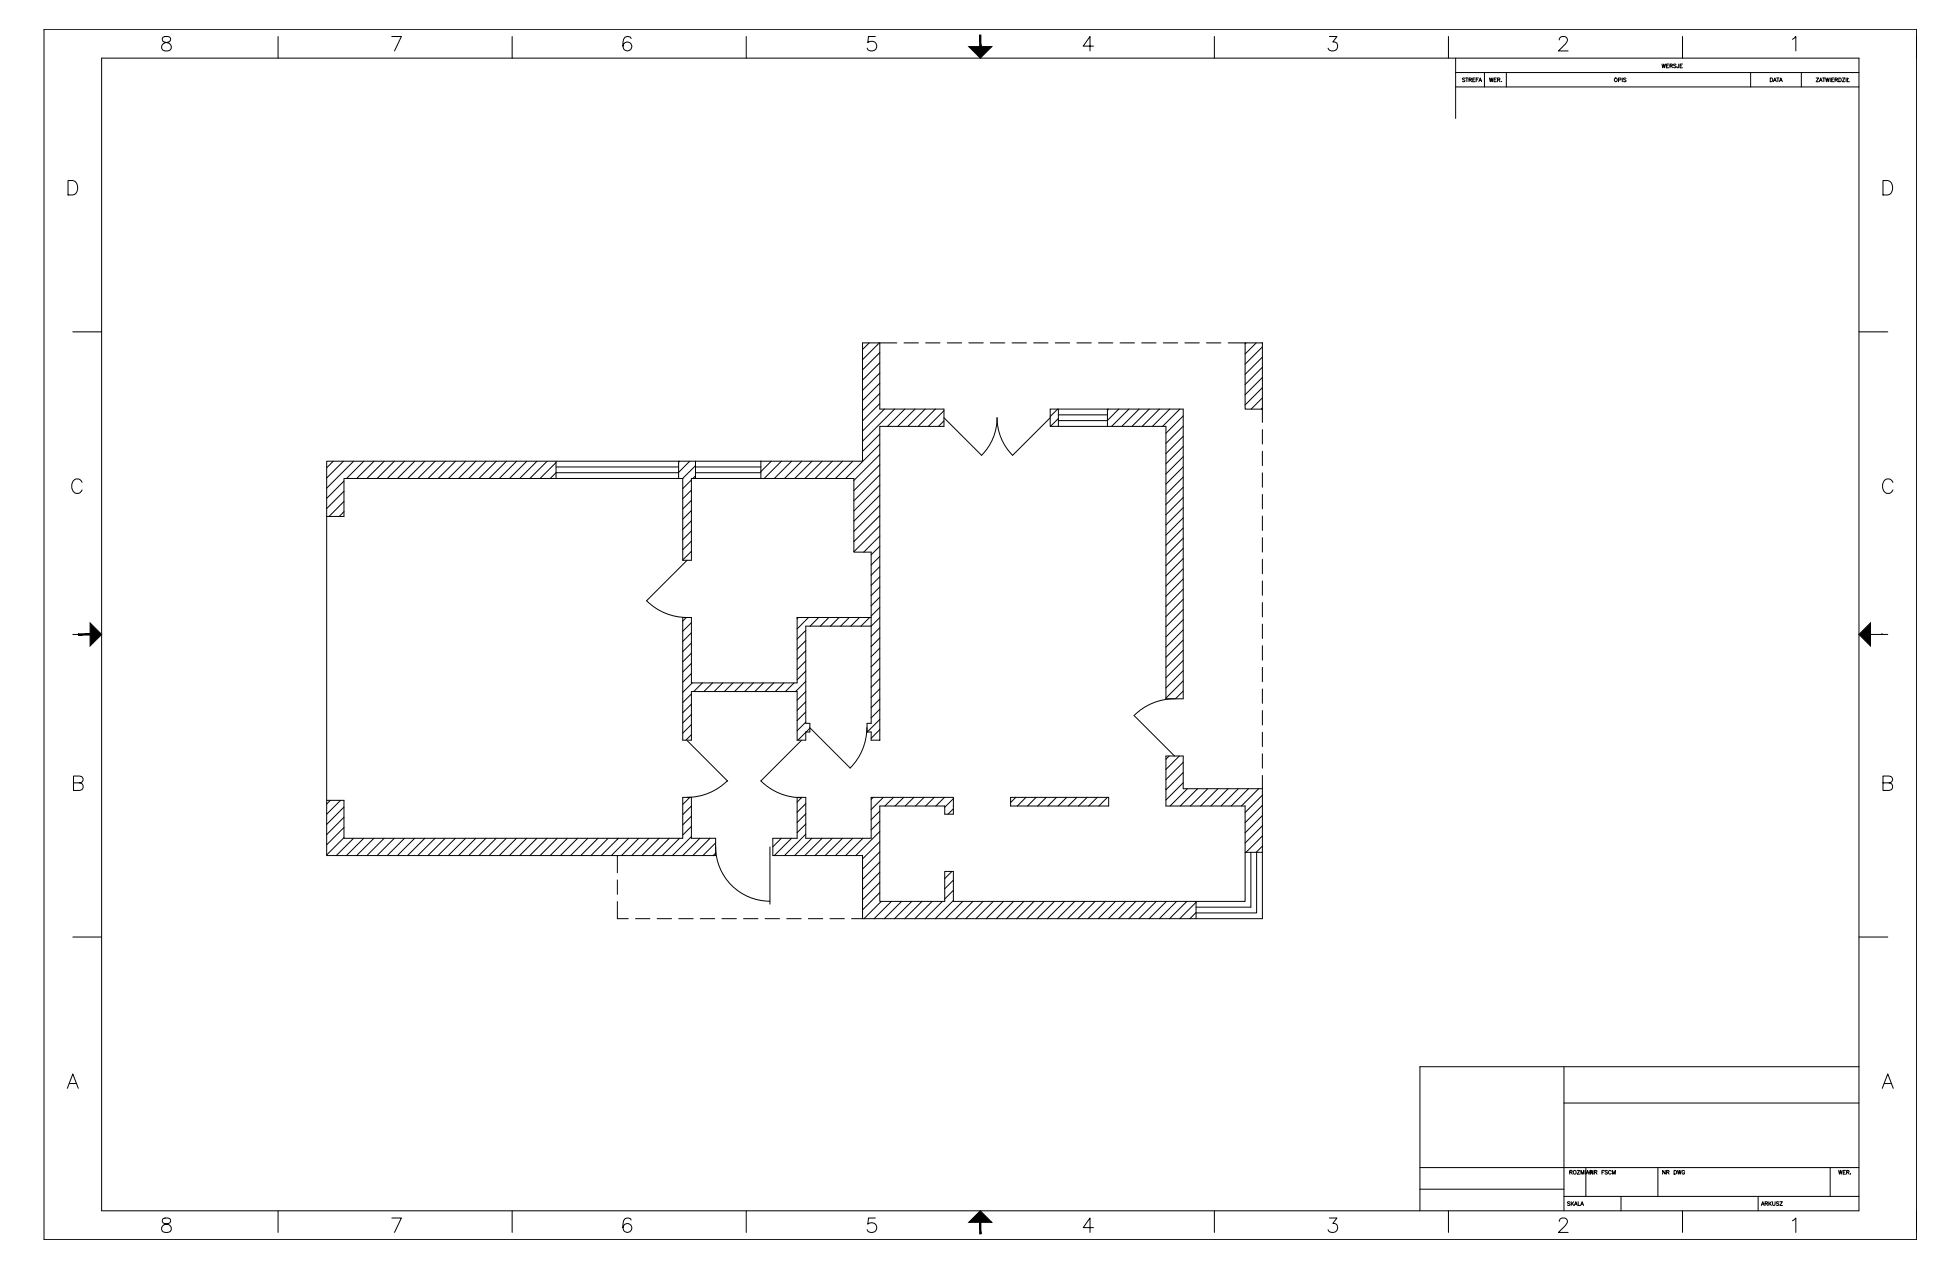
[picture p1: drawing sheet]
<svg xmlns="http://www.w3.org/2000/svg" width="864mm" height="559mm" viewBox="0 0 864 559" stroke-linecap="round" stroke-linejoin="round" font-family="sans-serif">
<defs><g id="words">
<g font-size="4.9">
<text x="731.7" y="31">WERSJE</text>
<text x="643.8" y="37.4">STREFA</text>
<text x="655.8" y="37.4">WER.</text>
<text x="710.8" y="37.4">OPIS</text>
<text x="779.6" y="37.4">DATA</text>
</g>
<g font-size="4.4">
<text x="691.1" y="518.6">ROZMIAR</text>
<text x="700.3" y="518.6">NR FSCM</text>
<text x="732" y="518.6">NR DWG</text>
<text x="809.6" y="518.6">WER.</text>
<text x="690" y="532.3">SKALA</text>
<text x="775.8" y="532.3">ARKUSZ</text>
</g>
</g></defs>
<!-- layer: Tabelka rysunkowa -->
<g fill="none" stroke="#000" stroke-width=".44">
<path d="M19.4 12.9h825.5v533.4h-825.5zM71.9 16.4a1.29 1.29 0 0 0 .6 2.1 2.61 2.61 0 0 1 3 2.7 2.2 2.2 0 0 1-2.5 1.3 2.2 2.2 0 0 1-1.7-2.2 2.88 2.88 0 0 1 3-1.8 1.27 1.27 0 0 0 .6-2.1l-.9-.3zM122.6 16.1v9.5M172.7 16.1h4.2l-3 6.3M225.8 16.1v9.5M278.2 17a1.88 1.88 0 0 0-2.7-.6 4.9 4.9 0 0 0 0 5.7 1.97 1.97 0 0 0 2.9-.9 1.97 1.97 0 0 0-1.4-2.7 1.97 1.97 0 0 0-2.4 1.8M329 16.1v9.5M385.9 16.1h-3l-.3 2.7a2.24 2.24 0 0 1 3.4-.1 2.24 2.24 0 0 1-.5 3.4 2.24 2.24 0 0 1-3.2-.9M432.2 16.1v9.5M535.3 16.1v9.5M586.1 16.1h3.3l-1.8 2.4a2.04 2.04 0 0 1 2.1 2.3 2.04 2.04 0 0 1-2.7 1.6l-.9-.3-.7-.9M638.5 16.1v9.5"/>
<path d="M687.4 17.6a1.53 1.53 0 0 1 1.2-1.5h1.2a1.54 1.54 0 0 1 .9 2.4l-3.7 3.9h4.3M741.7 16.1v9.5M790.2 17.3l1.5-1.2v6.3M44.8 25.6h774.7v508h-774.7zM482 20.3h-4.5l3-4.2v6.3M641.7 32h177.8M641.7 38.3h177.8M641.7 25.6v26.6M771.8 32v6.3M794.1 32v6.3M800.6 34.4h1.1l-1.1 1.6h1.1M802 36l.7-1.6 .6 1.6"/>
<path d="M802.3 35.5h.8M803.5 34.4h1.1M804 34.4v1.6M804.8 34.4l.4 1.6 .4-1.6 .4 1.6 .4-1.6M806.8 34.4v1.6M807.5 35.1h.6M808.5 34.4h-1v1.6h1M809 35.1h.9l.2-.4-1.1-.3v1.6M809.5 35.1l.6 .9M810.6 34.4h.6a.88 .88 0 0 1 .5 .8 .88 .88 0 0 1-.5 .8h-.6zM812.2 34.4h1.1l-1.1 1.6h1.1M813.8 34.4v1.6"/>
<path d="M814.4 34.4v1.6h.9M814.8 34.5l-.5 .6M30 79.6h2.1a3.4 3.4 0 0 1 2.2 3.1 3.4 3.4 0 0 1-2.2 3.2h-2.1zM830.1 79.6h2.1a3.4 3.4 0 0 1 2.2 3.1 3.4 3.4 0 0 1-2.2 3.2h-2.1zM32.1 146.2h12.7M819.5 146.2h12.7M36.2 212.6a2.34 2.34 0 0 0-2.7-1.5 2.34 2.34 0 0 0-1.9 2.4 2.8 2.8 0 0 0 .7 3 2.8 2.8 0 0 0 3 .6l.9-1.2M834.5 212.6a2.34 2.34 0 0 0-2.7-1.5 2.34 2.34 0 0 0-1.9 2.4 2.8 2.8 0 0 0 .6 3 2.8 2.8 0 0 0 3.1 .6l.9-1.2M32.1 279.6h12.7M34.6 279.6h.1M819.5 279.6h12.7M829.7 279.6h.1"/>
<path d="M32.4 345h2.7l.9-.3a1.48 1.48 0 0 0 0-2.4l-.9-.3h-2.7v6.3h2.7a1.68 1.68 0 0 0 1.6-1.6 1.68 1.68 0 0 0-1.6-1.7M830.1 345h2.7l.9-.3a1.45 1.45 0 0 0 0-2.4l-.9-.3h-2.7v6.3h2.7a1.67 1.67 0 0 0 1.6-1.6 1.67 1.67 0 0 0-1.6-1.7M32.1 412.9h12.7M819.5 412.9h12.7M29.7 479.6l2.4-6.3 2.4 6.3M30.6 477.5h3M689.5 470.1v63.5M819.5 470.1h-193.5v63.5M829.8 479.6l2.4-6.3 2.4 6.3M830.7 477.5h3M689.5 486.1h130M626 514.5h193.5"/>
<path d="M699.1 514.5v12.7M730.9 514.5v12.7M806.8 514.5v12.7M71.9 537.1a1.28 1.28 0 0 0 .6 2.1 2.64 2.64 0 0 1 3 2.7l-.3 .6a2.51 2.51 0 0 1-3.9-.6 2.03 2.03 0 0 1 1.8-2.4l1.2-.3a1.27 1.27 0 0 0 .6-2.1l-.9-.3zM122.6 533.6v9.5M172.7 536.8h4.2l-3 6.3M225.8 533.6v9.5M278.2 537.7a1.86 1.86 0 0 0-2.7-.6 4.9 4.9 0 0 0 0 5.7 1.97 1.97 0 0 0 2.9-.9 1.97 1.97 0 0 0-1.4-2.7 1.97 1.97 0 0 0-2.4 1.8M329 533.6v9.5M385.9 536.8h-3l-.3 2.7a2.24 2.24 0 0 1 3.3-.1 2.24 2.24 0 0 1-.4 3.4 2.24 2.24 0 0 1-3.2-.9M432.2 533.6v9.5M535.3 533.6v9.5"/>
<path d="M586.1 536.8h3.3l-1.8 2.4a2.04 2.04 0 0 1 2.1 2.3 2.04 2.04 0 0 1-2.7 1.6l-.9-.3-.7-.9M626 524.1h63.5M638.5 533.6v9.5M687.4 538.3a1.58 1.58 0 0 1 1.2-1.5h1.2a1.56 1.56 0 0 1 .9 2.4l-3.7 3.9h4.3M689.5 527.2h130M714.6 527.2v6.4M741.7 533.6v9.5M775.1 527.2v6.4M790.2 538l1.5-1.2v6.3M482 541h-4.5l3-4.2v6.3"/>
</g>
<g fill="#000" stroke="#000" stroke-width=".44">
<path d="M427.1 20.5h10.1l-5 5.1zM39.7 274.5l5.1 5.1-5.1 5.1zM819.5 279.6l5.1-5.1v10.2zM432.2 533.6l5 5.1h-10.1z"/>
<path d="M431.9 15.5l.5 5v-5zM431.9 15.5l.5 5h-.5z"/>
<path d="M34.6 279.3v.6l5.1-.6zM34.6 279.9l5.1-.6v.6z"/>
<path d="M431.9 538.7v5.1h.5zM431.9 538.7h.5v5.1z"/>
</g>
<g fill="none" stroke="#000" stroke-width=".44">
<path d="M383.2 151.1l-3 2.9M387.6 151.1l-7.4 7.4M387.9 155.4l-7.7 7.6M387.9 159.9l-7.7 7.6M548.9 151.1h7.6v29.2h-7.6zM549.3 151.1l-.4 .4M553.8 151.1l-4.9 4.9M556.5 152.9l-7.6 7.6M556.5 157.4l-7.6 7.6M387.9 164.4l-7.7 7.6M387.9 168.9l-7.7 7.6M387.9 173.4l-7.7 7.6"/>
<path d="M387.9 177.8l-7.7 7.7M556.5 161.8l-7.6 7.7M556.5 166.4l-7.6 7.6M556.5 170.8l-7.6 7.7M556.5 175.3l-5 5M556.5 179.8l-.5 .5M387.9 191.3l-7.7 7.6M387.9 195.8l-15.1 15.1M389.9 180.3l-9.7 9.7M394.4 180.3l-14.2 14.1M398.9 180.3l-7.6 7.6M403.4 180.3l-7.7 7.6"/>
<path d="M407.9 180.3l-7.7 7.6M412.4 180.3l-7.7 7.6M416.1 181l-6.9 6.9M416.1 185.5l-2.4 2.4M416.2 184.1l16.5 16.6M463 180.3h58.6v127.7h-7.6v-120.1h-51zM463 184.1l-16.6 16.6M466.2 180.3l-3.2 3.3M466.6 184.4l-3.5 3.5M466.6 180.3v7.6M466.6 182.8h21.6M466.6 185.4h21.6"/>
<path d="M488.2 180.3v7.6M488.7 180.3l-.5 .5M493.2 180.3l-5 5M497.7 180.3l-7.7 7.6M502.2 180.3l-7.7 7.6M506.6 180.3l-7.6 7.6M511.1 180.3l-7.6 7.6M515.6 180.3l-7.6 7.6M520.1 180.3l-7.6 7.6M521.6 183.3l-7.6 7.6M521.6 187.8l-7.6 7.6M521.6 192.3l-7.6 7.6"/>
<path d="M521.6 196.8l-7.6 7.6M146.9 203.2l-2.9 3M151.4 203.2l-7.4 7.5M151.6 212l-7.6 7.6M151.6 216.5l-7.6 7.6M155.9 203.2l-11.9 11.9M160.4 203.2l-7.6 7.7M164.9 203.2l-7.6 7.7M169.4 203.2l-7.7 7.7M173.9 203.2l-7.7 7.7M178.3 203.2l-7.6 7.7M182.8 203.2l-7.6 7.7"/>
<path d="M187.3 203.2l-7.6 7.7M191.8 203.2l-7.6 7.7M196.3 203.2l-7.6 7.7M200.8 203.2l-7.6 7.7M205.3 203.2l-7.6 7.7M209.8 203.2l-7.6 7.7M214.3 203.2l-7.7 7.7M218.8 203.2l-7.6 7.7M223.3 203.2l-7.7 7.7M227.7 203.2l-7.6 7.7M232.2 203.2l-7.6 7.7M236.7 203.2l-7.6 7.7"/>
<path d="M241.2 203.2l-7.6 7.7M245.1 203.8l-7 7.1M245.1 203.2v7.7M245.1 205.8h54.1M299.2 208.3h-54.1l-2.5 2.6M299.2 203.2v7.7M299.6 203.2l-.4 .5M301 210.9v36h3.8v-36h71.6v32.4h7.6v75.5h-1.8v3.8h1.8v3.6h3.9v-138.3h28.2v-7.6h-28.2v-29.2h-7.7v52.1h-236.2v173.8h171.5v-7.6h-10.7v-18h-3.8v18h-149.4v-16.7h-7.6M301 210.9h-149.4v16.7h-7.6M304.1 203.2l-4.9 5M304.8 211.5l-3.8 3.8M304.8 216l-3.8 3.8"/>
<path d="M306.6 205.2l-5.7 5.7M306.6 209.7l-1.2 1.2M306.6 203.2v7.7M306.6 205.8h28.8M306.6 208.3h28.8M335.4 203.2v7.7M335.5 203.2l-.1 .2M340 203.2l-4.6 4.6M344.5 203.2l-7.6 7.7M349 203.2l-7.7 7.7M353.5 203.2l-7.7 7.7M358 203.2l-7.7 7.7"/>
<path d="M362.5 203.2l-7.7 7.7M366.9 203.2l-7.6 7.7M371.4 203.2l-7.6 7.7M375.9 203.2l-7.6 7.7M387.9 200.3l-11.5 11.4M387.9 204.8l-11.5 11.4M387.9 209.3l-11.5 11.4M387.9 213.8l-11.5 11.4M387.9 218.3l-11.5 11.4M521.6 201.3l-7.6 7.6M521.6 205.7l-7.6 7.7M521.6 210.2l-7.6 7.7"/>
<path d="M521.6 214.7l-7.6 7.6M521.6 219.2l-7.6 7.7M151.6 221l-6.6 6.6M151.6 225.5l-2.1 2.1M304.8 220.5l-3.8 3.8M304.8 225l-3.8 3.8M304.8 229.5l-3.8 3.8M304.8 234l-3.8 3.8M304.8 238.5l-3.8 3.8M387.9 222.7l-11.5 11.5M387.9 227.2l-11.5 11.5M387.9 231.7l-11.5 11.4"/>
<path d="M387.9 236.2l-7.1 7.1M521.6 223.7l-7.6 7.6M521.6 228.2l-7.6 7.6M521.6 232.7l-7.6 7.6M521.6 237.2l-7.6 7.6M302.9 246.9l-17.9 17.8M304.8 243l-3.8 3.8M387.9 240.7l-3.9 3.8M387.9 245.2l-3.9 3.8M387.9 249.7l-3.9 3.8M387.9 254.2l-3.9 3.8M387.9 258.7l-3.9 3.8"/>
<path d="M521.6 241.7l-7.6 7.6M521.6 246.2l-7.6 7.6M521.6 250.6l-7.6 7.7M521.6 255.2l-7.6 7.6M521.6 259.6l-7.6 7.7M302.5 272.1l-1.5 1.6M304.8 274.4l-3.8 3.8M304.8 278.9l-3.8 3.8M351.4 272.1v28.9h-46.6v-28.9h-3.8v54.1h3.8v-21.4h46.6v21.4h3.8v-3.6h1.8v-3.8h-1.8v-42.9l28.8 .1 3.9-3.9M352 272.1l-.6 .6M355.2 277.8l-3.8 3.9M356.4 272.1l-5 5.1"/>
<path d="M360.9 272.1l-3.8 3.8M365.4 272.1l-3.8 3.8M369.9 272.1l-3.8 3.8M374.4 272.1l-3.8 3.8M378.9 272.1l-3.8 3.8M380.2 272.1h-28.8h32.6M383.4 272.1l-3.8 3.8M387.9 263.2l-3.9 3.8M387.9 267.7l-3.9 3.8M387.9 276.6l-3.9 3.8M521.6 264.1l-7.6 7.6M521.6 268.6l-7.6 7.6"/>
<path d="M521.6 273.1l-7.6 7.6M521.6 277.6l-7.6 7.6M304.8 283.4l-3.8 3.8M304.8 287.9l-3.8 3.8M304.8 292.3l-3.8 3.8M304.8 296.8l-3.8 3.8M355.2 282.3l-3.8 3.8M355.2 286.8l-3.8 3.8M355.2 291.3l-3.8 3.8M355.2 295.8l-3.8 3.8M387.9 281.1l-3.9 3.8M387.9 285.6l-3.9 3.8"/>
<path d="M387.9 290.1l-3.9 3.8M387.9 294.6l-3.9 3.8M387.9 299.1l-3.9 3.8M521.6 282.1l-7.6 7.6M521.6 286.6l-7.6 7.6M521.6 291.1l-7.6 7.6M521.6 295.6l-7.6 7.6M304.8 305.8l-3.8 3.8M304.8 310.3l-3.8 3.8M304.8 314.8l-3.8 3.8M304.8 319.3l-3.8 3.8M305.2 301l-4.2 4.1"/>
<path d="M309.6 301l-3.8 3.8M314.1 301l-3.8 3.8M318.6 301l-3.8 3.8M323.1 301l-3.8 3.8M327.6 301l-3.8 3.8M332.1 301l-3.8 3.8M336.6 301l-3.8 3.8M341.1 301l-3.8 3.8M345.6 301l-3.9 3.8M350 301l-3.8 3.8M355.2 300.3l-4.5 4.5M355.2 304.8l-3.8 3.8"/>
<path d="M355.2 309.3l-3.8 3.8M355.2 313.8l-3.8 3.8M355.2 318.2l-3.8 3.9M387.9 303.6l-3.9 3.8M387.9 308.1l-3.9 3.8M387.9 312.6l-3.9 3.8M387.9 317l-5.6 5.6M499.9 315.3l17.9 17.9M521.6 300l-7.6 7.7M521.6 304.5l-3.4 3.5M303 326.5l17.8 17.8M304.8 323.8l-2.4 2.4"/>
<path d="M353.3 326.3l-17.9 17.9M355.2 322.7l-3.4 3.5M356.9 320.6l17.9 17.9M357 320.9l-1.6 1.7M387.9 321.5l-3.9 3.8M387.9 326l-.2 .2M515.4 333.2l-1.4 1.4M519.9 333.2l-5.9 5.9M521.6 336l-7.6 7.6M145.6 352.7l-1.6 1.6M150.1 352.7l-6.1 6.1M151.6 355.7l-7.6 7.6"/>
<path d="M304.1 351.4l-3.1 3.1M304.8 355.2l-3.8 3.8M304.8 359.7l-3.8 3.8M351.4 351.4h3.8v18h28.8v-18h36.3v7.4h-3.8v-3.6h-28.6v42h28.6v-13.2h3.8v13.2h128.6v-42h-34.9v-22h7.6v14.4h34.9v57.3h-176.3v-27.9h-39.5v-7.6h10.7zM353.5 351.4l-2.1 2.1M355.2 354.2l-3.8 3.8M355.2 358.7l-3.8 3.8M384.9 351.4l-.9 .9M387.9 357.4l-3.9 3.9M389.4 351.4l-5.4 5.4M393.9 351.4l-3.8 3.8M398.4 351.4l-3.8 3.8"/>
<path d="M402.9 351.4l-3.8 3.8M407.4 351.4l-3.8 3.8M411.9 351.4l-3.8 3.8M416.4 351.4l-3.8 3.8M420.3 352l-3.8 3.8M420.3 356.5l-2.4 2.3M445.5 351.4h43.3v3.8h-43.3zM447.8 351.4l-2.3 2.3M452.3 351.4l-3.8 3.8M456.8 351.4l-3.8 3.8M461.3 351.4l-3.9 3.8M465.7 351.4l-3.8 3.8"/>
<path d="M470.2 351.4l-3.8 3.8M474.7 351.4l-3.8 3.8M479.2 351.4l-3.8 3.8M483.7 351.4l-3.8 3.8M488.2 351.4l-3.8 3.8M521.6 340.5l-7.6 7.6M521.6 344.9l-7.6 7.7M523.4 347.6l-7.6 7.6M527.9 347.6l-7.6 7.6M532.4 347.6l-7.6 7.6M536.9 347.6l-7.6 7.6M541.4 347.6l-7.6 7.6"/>
<path d="M545.9 347.6l-7.6 7.6M550.4 347.6l-7.7 7.6M554.9 347.6l-7.6 7.6M556.5 350.4l-7.6 7.7M556.5 354.9l-7.6 7.6M556.5 359.4l-7.6 7.6M151.6 360.2l-7.6 7.6M151.6 364.7l-7.6 7.6M151.6 369.2l-7.6 7.6M155.9 369.4l-7.7 7.6M160.4 369.4l-7.7 7.6M164.8 369.4l-7.6 7.6"/>
<path d="M169.3 369.4l-7.6 7.6M173.8 369.4l-7.6 7.6M178.3 369.4l-7.6 7.6M182.8 369.4l-7.6 7.6M187.3 369.4l-7.6 7.6M191.8 369.4l-7.6 7.6M196.3 369.4l-7.6 7.6M200.8 369.4l-7.7 7.6M205.3 369.4l-7.7 7.6M209.8 369.4l-7.7 7.6M214.2 369.4l-7.6 7.6M218.7 369.4l-7.6 7.6"/>
<path d="M223.2 369.4l-7.6 7.6M227.7 369.4l-7.6 7.6M232.2 369.4l-7.6 7.6M236.7 369.4l-7.6 7.6M241.2 369.4l-7.6 7.6M245.7 369.4l-7.6 7.6M250.2 369.4l-7.7 7.6M254.6 369.4l-7.6 7.6M259.1 369.4l-7.6 7.6M263.6 369.4l-7.6 7.6M268.1 369.4l-7.6 7.6M272.6 369.4l-7.6 7.6"/>
<path d="M277.1 369.4l-7.6 7.6M281.6 369.4l-7.6 7.6M286.1 369.4l-7.6 7.6M290.6 369.4l-7.7 7.6M295.1 369.4l-7.7 7.6M299.5 369.4l-7.6 7.6M304.8 364.2l-3.8 3.8M304.8 368.7l-8.4 8.3M308.5 369.4l-7.6 7.6M313 369.4l-7.6 7.6M315.5 371.5l-5.6 5.5M315.5 375.9l-1.1 1.1"/>
<path d="M339.4 373.2v25.3M344.5 369.4l-3.8 3.8M348.9 369.4l-7.6 7.6M355.2 363.1l-3.8 3.9M355.2 367.6l-9.4 9.4M357.9 369.4l-7.6 7.6M362.4 369.4l-7.6 7.6M366.9 369.4l-7.6 7.6M371.4 369.4l-7.6 7.6M375.9 369.4l-7.6 7.6M380.2 377v27.9M380.4 369.4l-7.6 7.6"/>
<path d="M387.9 361.9l-3.9 3.8M387.9 366.4l-10.7 10.6M387.9 370.9l-7.7 7.6M387.9 375.4l-7.7 7.6M387.9 379.9l-7.7 7.6M548.9 375.6h7.6M551.4 375.6v24.2h-24.1M554 375.6v26.7h-26.7M556.5 363.9l-7.6 7.6M556.5 368.4l-7.2 7.2M556.5 372.9l-2.7 2.7M387.9 384.4l-7.7 7.6"/>
<path d="M387.9 388.9l-7.7 7.6M387.9 393.4l-7.7 7.6M388.5 397.2l-7.6 7.7M393 397.2l-7.6 7.7M397.5 397.2l-7.7 7.7M401.9 397.2l-7.6 7.7M406.4 397.2l-7.6 7.7M410.9 397.2l-7.6 7.7M415.4 397.2l-7.6 7.7M419.6 384l-3.1 3.2M420.3 387.9l-3.8 3.8M420.3 392.4l-3.8 3.8"/>
<path d="M420.3 396.9l-8 8M424.4 397.2l-7.6 7.7M428.9 397.2l-7.6 7.7M433.4 397.2l-7.6 7.7M437.9 397.2l-7.7 7.7M442.4 397.2l-7.7 7.7M446.8 397.2l-7.6 7.7M451.4 397.2l-7.7 7.7M455.8 397.2l-7.6 7.7M460.3 397.2l-7.6 7.7M464.8 397.2l-7.6 7.7M469.3 397.2l-7.6 7.7"/>
<path d="M473.8 397.2l-7.6 7.7M478.3 397.2l-7.6 7.7M482.8 397.2l-7.7 7.7M487.3 397.2l-7.6 7.7M491.8 397.2l-7.7 7.7M496.2 397.2l-7.6 7.7M500.7 397.2l-7.6 7.7M505.2 397.2l-7.6 7.7M509.7 397.2l-7.6 7.7M514.2 397.2l-7.6 7.7M518.7 397.2l-7.6 7.7M523.2 397.2l-7.6 7.7"/>
<path d="M527.3 397.6l-7.2 7.3M527.3 397.2v7.7M527.3 402.1l-2.8 2.8"/>
</g>
<g fill="none" stroke="#000" stroke-width=".44">
<path d="M387.9 151.1h7.4M398.5 151.1h6.4M408 151.1h6.4M417.6 151.1h6.3M427.1 151.1h6.3M436.6 151.1h6.4M446.1 151.1h6.4M455.7 151.1h6.3M465.2 151.1h6.3M474.7 151.1h6.4M484.2 151.1h6.4M493.8 151.1h6.3"/>
<path d="M503.3 151.1h6.3M512.8 151.1h6.4M522.3 151.1h6.4M531.9 151.1h6.3M541.4 151.1h7.5M556.5 180.3v5.8M556.5 189.3v6.4M556.5 198.8v6.4M556.5 208.4v6.3M556.5 217.9v6.3M556.5 227.4v6.4M556.5 236.9v6.4"/>
<path d="M556.5 246.5v6.3M556.5 256v6.3M556.5 265.5v6.4M556.5 275v6.4M556.5 284.6v6.3M556.5 294.1v6.3M556.5 303.6v6.4M556.5 313.1v6.4M556.5 322.7v6.3M556.5 332.2v6.3M556.5 341.7v5.9M272.2 369.4v.5"/>
<path d="M272.2 377v7.6M272.2 387.8v6.3M272.2 397.3v7.6h4.8M280.2 404.9h6.3M289.7 404.9h6.3M299.2 404.9h6.4M308.7 404.9h6.4M318.3 404.9h6.3M327.8 404.9h6.3M337.3 404.9h6.4M346.8 404.9h6.4M356.4 404.9h6.3"/>
<path d="M365.9 404.9h6.3M375.4 404.9h4.8"/>
</g>
<!-- layer: Model-Detal -->
<path d="M446.4 200.6a23.4 23.4 0 0 1-6.9-16.5 23.3 23.3 0 0 1-6.8 16.6M285 264.7a25.2 25.2 0 0 0 17.9 7.4M517.8 307.9a25.2 25.2 0 0 0-17.9 7.4M382.1 320.7a25.1 25.1 0 0 1-7.3 17.8M320.6 344.1a25.2 25.2 0 0 1-17.7 7.3M335.4 344.1a25.2 25.2 0 0 0 17.9 7.4M315.5 373.2a23.9 23.9 0 0 0 23.9 24" fill="none" stroke="#000" stroke-width=".44"/>
<use href="#words"/>
</svg>
